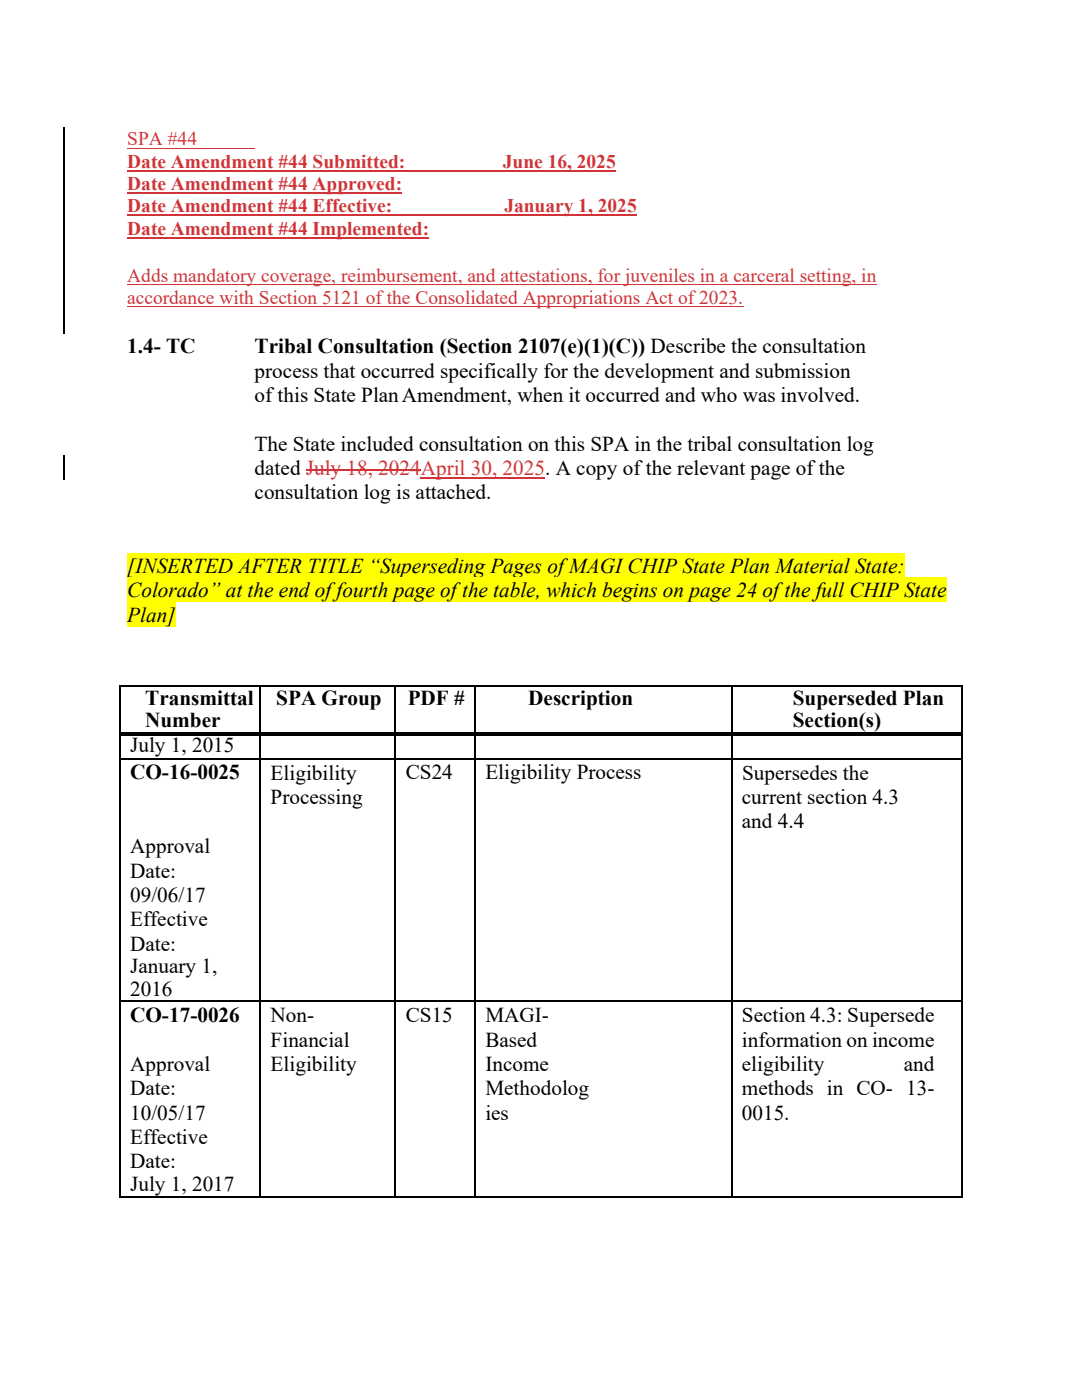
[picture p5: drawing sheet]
<svg xmlns="http://www.w3.org/2000/svg" width="216mm" height="279mm" viewBox="0 0 216 279" stroke-linecap="round" stroke-linejoin="round" font-family="sans-serif">
<defs><g id="words">
<g font-size="4.2">
<text x="25.4" y="70.5">1.4- TC</text>
<text x="50.8" y="70.5">Tribal Consultation (Section 2107(e)(1)(C)) Describe the consultation</text>
<text x="50.8" y="75.3">process that occurred specifically for the development and submission</text>
<text x="50.8" y="80.2">of this State PlanAmendment, when it occurred and who was involved.</text>
<text x="50.8" y="89.9">The State included consultation on this SPA in the tribal consultation log</text>
<text x="50.8" y="94.8">dated July 18, 2024April 30, 2025. A copy of the relevant page of the</text>
<text x="50.8" y="99.7">consultation log is attached.</text>
<text x="25.4" y="114.3">[INSERTED AFTER TITLE “Superseding Pages of MAGI CHIP State Plan Material State:</text>
<text x="25.4" y="119.2">Colorado” at the end offourth page of the table, which begins on page 24 of the full CHIP State</text>
<text x="25.4" y="124.1">Plan]</text>
<text x="29" y="140.7">Transmittal</text>
<text x="55.1" y="140.7">SPA Group</text>
<text x="81.4" y="140.7">PDF #</text>
<text x="105.4" y="140.7">Description</text>
<text x="158.2" y="140.7">Superseded Plan</text>
<text x="29" y="145.2">Number</text>
<text x="158.2" y="145.2">Section(s)</text>
<text x="26" y="150.1">July 1, 2015</text>
<text x="26" y="155.5">CO-16-0025</text>
<text x="54" y="155.6">Eligibility</text>
<text x="81" y="155.5">CS24</text>
<text x="96.8" y="155.5">Eligibility Process</text>
<text x="148.1" y="155.6">Supersedes the</text>
<text x="54" y="160.5">Processing</text>
<text x="148" y="160.5">current section 4.3</text>
<text x="148" y="165.3">and 4.4</text>
<text x="26" y="170.3">Approval</text>
<text x="26" y="175.1">Date:</text>
<text x="26" y="180">09/06/17</text>
<text x="26" y="184.9">Effective</text>
<text x="26" y="189.7">Date:</text>
<text x="26" y="194.3">January 1,</text>
<text x="26" y="198.8">2016</text>
<text x="26" y="203.9">CO-17-0026</text>
<text x="54" y="204">Non-</text>
<text x="81" y="203.9">CS15</text>
<text x="96.8" y="204">MAGI-</text>
<text x="148" y="204">Section 4.3: Supersede</text>
<text x="54" y="208.9">Financial</text>
<text x="96.8" y="208.9">Based</text>
<text x="148" y="208.9">information on income</text>
<text x="26" y="213.7">Approval</text>
<text x="54" y="213.7">Eligibility</text>
<text x="96.8" y="213.7">Income</text>
<text x="148" y="213.7">eligibility</text>
<text x="180.3" y="213.7">and</text>
<text x="26" y="218.6">Date:</text>
<text x="96.8" y="218.6">Methodolog</text>
<text x="148" y="218.6">methods in CO- 13-</text>
<text x="26" y="223.4">10/05/17</text>
<text x="96.8" y="223.4">ies</text>
<text x="148" y="223.4">0015.</text>
<text x="26" y="228.3">Effective</text>
<text x="26" y="233.2">Date:</text>
<text x="26" y="237.7">July 1, 2017</text>
</g>
<g font-size="3.9" fill="#d13438">
<text x="25.4" y="29">SPA #44</text>
<text x="25.4" y="33.5">Date Amendment #44 Submitted:</text>
<text x="100.3" y="33.5">June 16, 2025</text>
<text x="25.4" y="37.9">Date Amendment #44 Approved:</text>
<text x="25.4" y="42.4">Date Amendment #44 Effective:</text>
<text x="25.4" y="46.9">Date Amendment #44 Implemented:</text>
<text x="100.7" y="42.4">January 1, 2025</text>
<text x="25.4" y="56.3">Adds mandatory coverage, reimbursement, and attestations, for juveniles in a carceral setting, in</text>
<text x="25.4" y="60.7">accordance with Section 5121 of the Consolidated Appropriations Act of 2023.</text>
</g>
</g></defs>
<path d="M25.4 29.5h25.4M25.4 56.8h149.6M25.4 61.3h122.9" fill="none" stroke="#d13438" stroke-width=".2"/>
<path d="M25.4 34.1h97.5M25.4 38.5h54.9M25.4 43h101.7M25.4 47.5h60.2" fill="none" stroke="#d13438" stroke-width=".36"/>
<path d="M61.1 93.8h22.9M84 95.4h24.8" fill="none" stroke="#d13438" stroke-width=".21"/>
<g fill="#ff0">
<path d="M25.4 110.4h155.1v4.9h-155.1z" fill-rule="evenodd"/>
<path d="M25.4 115.3h163.5v4.8h-163.5z" fill-rule="evenodd"/>
<path d="M25.4 120.1h9.7v4.9h-9.7z" fill-rule="evenodd"/>
</g>
<g fill="#000">
<path d="M23.7 136.7h.4v.4h-.4z" fill-rule="evenodd"/>
<path d="M23.7 136.7h.4v.3h-.4z" fill-rule="evenodd"/>
<path d="M51.8 137l.3 .1z" fill-rule="evenodd"/>
<path d="M51.8 136.7h.3v.3h-.3z" fill-rule="evenodd"/>
<path d="M78.7 137l.4 .1z" fill-rule="evenodd"/>
<path d="M78.7 136.7h.4v.3h-.4z" fill-rule="evenodd"/>
<path d="M94.6 137l.4 .1z" fill-rule="evenodd"/>
<path d="M94.6 136.7h.4v.3h-.4z" fill-rule="evenodd"/>
<path d="M145.8 137l.3 .1z" fill-rule="evenodd"/>
<path d="M145.8 136.7h.3v.3h-.3z" fill-rule="evenodd"/>
<path d="M191.9 136.7h.3v.4h-.3z" fill-rule="evenodd"/>
<path d="M191.9 136.7h.3v.3h-.3z" fill-rule="evenodd"/>
<path d="M23.7 146.1h.4v.8h-.4z" fill-rule="evenodd"/>
<path d="M23.7 151.3h.4v.4h-.4z" fill-rule="evenodd"/>
<path d="M24.1 146.1h27.7v.7h-27.7z" fill-rule="evenodd"/>
<path d="M51.8 146.8l.3 .1z" fill-rule="evenodd"/>
<path d="M51.8 146.1h.8v.7h-.8z" fill-rule="evenodd"/>
<path d="M51.8 151.3h.3v.4h-.3z" fill-rule="evenodd"/>
<path d="M52.6 146.1h26.1v.7h-26.1z" fill-rule="evenodd"/>
<path d="M78.7 146.8l.4 .1z" fill-rule="evenodd"/>
<path d="M78.7 146.1h.8v.7h-.8z" fill-rule="evenodd"/>
<path d="M78.7 151.3h.4v.4h-.4z" fill-rule="evenodd"/>
<path d="M79.5 146.1h15.1v.7h-15.1z" fill-rule="evenodd"/>
<path d="M94.6 146.8l.4 .1z" fill-rule="evenodd"/>
<path d="M94.6 146.1h.8v.7h-.8z" fill-rule="evenodd"/>
<path d="M94.6 151.3h.4v.4h-.4z" fill-rule="evenodd"/>
<path d="M95.4 146.1h50.4v.7h-50.4z" fill-rule="evenodd"/>
<path d="M145.8 146.8l.3 .1z" fill-rule="evenodd"/>
<path d="M145.8 146.1h.8v.7h-.8z" fill-rule="evenodd"/>
<path d="M145.8 151.3h.3v.4h-.3z" fill-rule="evenodd"/>
<path d="M146.6 146.1h45.3v.7h-45.3z" fill-rule="evenodd"/>
<path d="M191.9 146.1h.3v.8h-.3z" fill-rule="evenodd"/>
<path d="M191.9 151.3h.3v.4h-.3z" fill-rule="evenodd"/>
<path d="M23.7 199.7h.4v.3h-.4z" fill-rule="evenodd"/>
<path d="M51.8 199.7h.3v.3h-.3z" fill-rule="evenodd"/>
<path d="M78.7 199.7h.4v.3h-.4z" fill-rule="evenodd"/>
<path d="M94.6 199.7h.4v.3h-.4z" fill-rule="evenodd"/>
<path d="M145.8 199.7h.3v.3h-.3z" fill-rule="evenodd"/>
<path d="M191.9 199.7h.3v.3h-.3z" fill-rule="evenodd"/>
<path d="M23.7 238.7h.4v.3h-.4z" fill-rule="evenodd"/>
<path d="M23.7 238.7h.4v.3h-.4z" fill-rule="evenodd"/>
<path d="M51.8 238.7h.3v.3h-.3z" fill-rule="evenodd"/>
<path d="M78.7 238.7h.4v.3h-.4z" fill-rule="evenodd"/>
<path d="M94.6 238.7h.4v.3h-.4z" fill-rule="evenodd"/>
<path d="M145.8 238.7h.3v.3h-.3z" fill-rule="evenodd"/>
<path d="M191.9 238.7h.3v.3h-.3z" fill-rule="evenodd"/>
<path d="M191.9 238.7h.3v.3h-.3z" fill-rule="evenodd"/>
</g>
<g fill="none" stroke="#000" stroke-width=".34">
<path d="M23.9 137.1v9M24.1 136.9h27.7M52 137.1v9M52.1 136.9h26.6M78.9 137.1v9M79.1 136.9h15.5M94.8 137.1v9M95 136.9h50.8M146 137.1v9M146.1 136.9h45.8M192 137.1v9M23.9 146.9v4.4"/>
<path d="M23.9 151.7v48M24.1 151.5h27.7M52 146.9v4.4M52 151.7v48M52.1 151.5h26.6M78.9 146.9v4.4M78.9 151.7v48M79.1 151.5h15.5M94.8 146.9v4.4M94.8 151.7v48M95 151.5h50.8M146 146.9v4.4"/>
<path d="M146 151.7v48M146.1 151.5h45.8M192 146.9v4.4M192 151.7v48M24.1 199.8h27.7M52.1 199.8h26.6M79.1 199.8h15.5M95 199.8h50.8M146.1 199.8h45.8M23.9 200v38.7M52 200v38.7M78.9 200v38.7"/>
<path d="M94.8 200v38.7M146 200v38.7M192 200v38.7M24.1 238.8h27.7M52.1 238.8h26.6M79.1 238.8h15.5M95 238.8h50.8M146.1 238.8h45.8"/>
</g>
<path d="M12.8 25.4v41.1M12.8 90.9v4.8" fill="none" stroke="#000" stroke-width=".25"/>
<use href="#words"/>
</svg>
